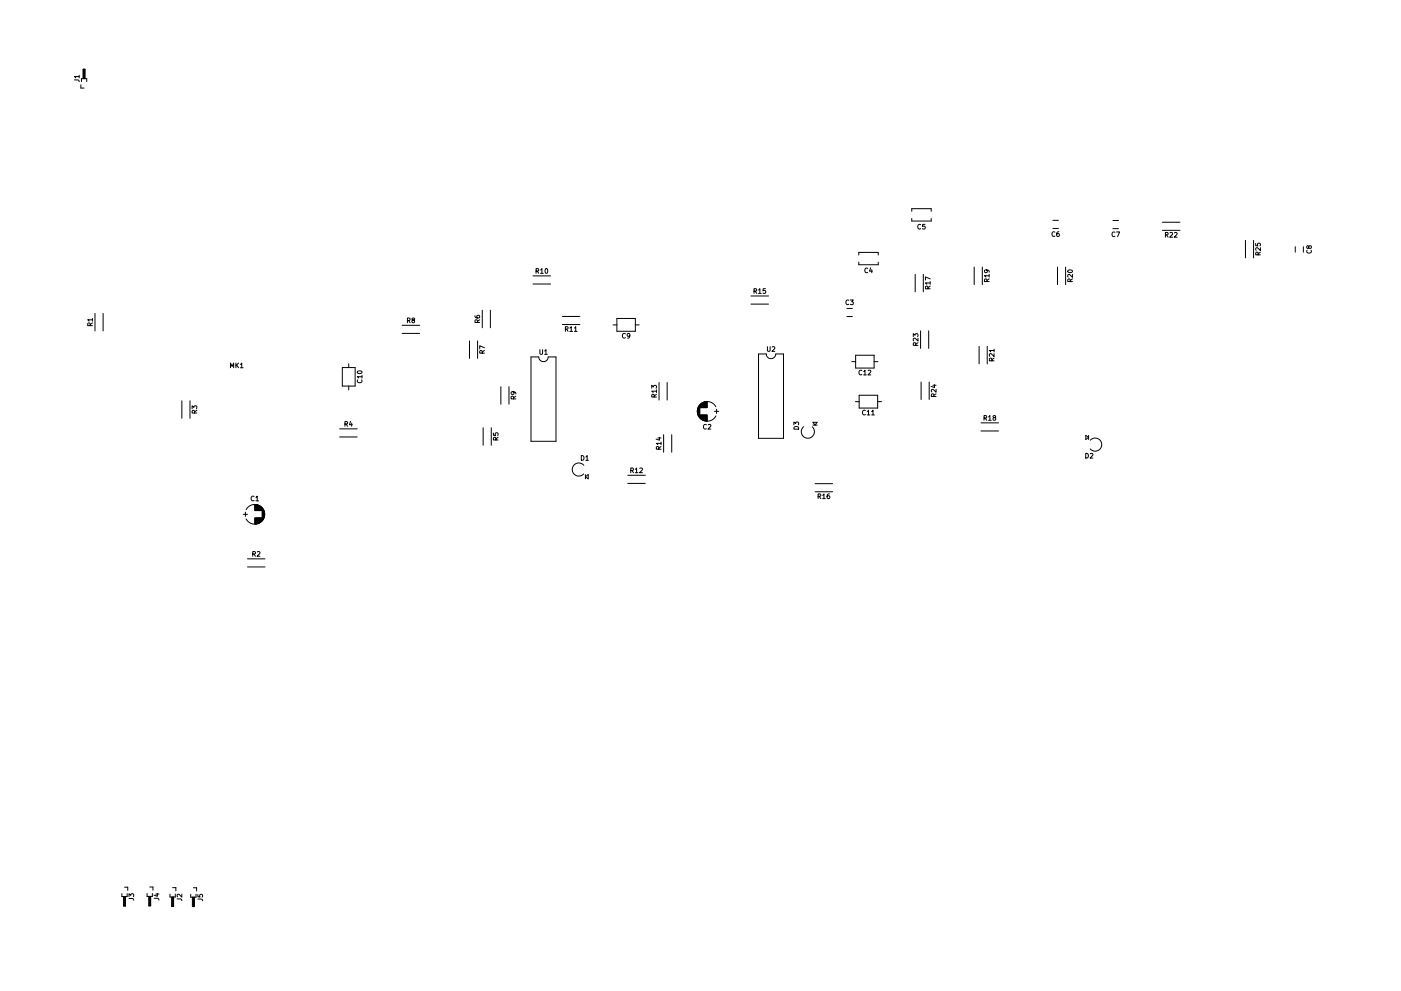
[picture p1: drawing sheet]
<svg xmlns="http://www.w3.org/2000/svg" width="297mm" height="210mm" viewBox="0 0 297 210" stroke-linecap="round" stroke-linejoin="round" font-family="sans-serif">
<g fill="none" stroke="#000" stroke-width=".21">
<path d="M15.8 17h.8l.2 .3M16.8 16.2h-1l.3 .3M16.8 16v.5M17.1 18v.7h.7M17.3 17.3v-.6h1.1v.6M17.6 16.7v-2h.4v2M17.7 14.7v2M17.8 14.7v2M17.9 14.7v2M113 58.5h3.7M113.7 57.5h.4l.1-.4-.5-.1v1M113.9 57.5l.3 .5"/>
<path d="M114.6 57.3l.3-.3v1M114.6 58h.6M115.7 57.1l.1-.1a.49 .49 0 0 1 .4 .5 .49 .49 0 0 1-.5 .4l-.1-.3zM182.1 55.6v.6h4.1v-.6M182.1 54.1v-.6h4.1v.6M184 57a.44 .44 0 0 0-.7 .4 .44 .44 0 0 0 .7 .4M184.6 56.8l-.2 .7h.6M184.8 57.2v.7M193.3 46.3v.6h4.1v-.6M193.3 44.8v-.5h4.1v.5M194 58.2v3.7M195.2 47.7a.44 .44 0 0 0-.6 .4 .44 .44 0 0 0 .6 .4"/>
<path d="M195.8 58.2v3.7M196.1 47.6h-.5v.5l.5-.1v.5h-.5M197.2 59.2l-1-.5v.7M197.2 59.7v.6M206.5 56.7v3.7M208.3 56.7v3.7M209.2 57.3l.1 .2v.2l-.5 .1-.1-.3 .2-.2h.6l.2 .4M209.2 59.7v-.4l-.4-.1-.1 .5h1M209.7 58.5h-1l.3 .3M209.7 59.2l-.5 .3M209.7 58.2v.6M223.2 48.5h1.2"/>
<path d="M223.2 46.7h1.2M223.7 49.3a.44 .44 0 0 0-.7 .4 .44 .44 0 0 0 .7 .4M224.2 56.7v3.7M224.5 49.2l-.4 .2-.1 .6 .2 .2 .4-.1-.1-.5h-.3l-.2 .1M225.9 56.7v3.7M226.5 57.4a.48 .48 0 0 1 .5-.2 .48 .48 0 0 1 .3 .5 .49 .49 0 0 1-.5 .2 .49 .49 0 0 1-.4-.5zM226.9 59.7v-.4l-.4-.1-.1 .5h1M227.4 58.2v.6l-.7-.6-.3 .2 .1 .4M227.4 59.2l-.5 .3M236 48.5h1.1M236 46.8h1.1M236.4 49.3a.44 .44 0 0 0-.6 .4 .44 .44 0 0 0 .6 .4"/>
<path d="M236.7 49.2h.7l-.4 1M246.5 48.9h3.7M246.5 47.1h3.7M247.1 49.8h.5v-.4l-.5-.1v1M247.3 49.8l.4 .5M248 49.4l.4-.1 .2 .3-.6 .7h.6M249 49.4l.4-.1 .2 .3-.6 .7h.6M264.1 51v3.7M265.8 51v3.7M266.2 51.6v.5l.5 .1v-.5l.4-.1v.6M266.8 54.1l-.1-.5-.4-.1-.1 .6h1M267.2 52.5v.7l-.7-.7-.3 .2 .1 .4"/>
<path d="M267.2 53.5l-.4 .3M274.6 52.3v1.2M276.3 52.3v1.2M277.1 53.1a.44 .44 0 0 0 .4 .6 .44 .44 0 0 0 .4-.6M277.5 52.3l.2-.2 .3 .2v.3l-.3 .1-.3-.5h-.3v.5l.4-.2M19.1 69.1v-.5h-.4l-.1 .5h1M19.6 67.8h-1l.3 .3M19.6 68.5l-.5 .3M19.6 67.6v.5M20.1 66.5v3.7M21.9 66.5v3.7M48.9 78v-1l.3 .7 .3-.7v1"/>
<path d="M50 77v1M50.2 77.5l.4 .5M50.6 77l-.6 .6M51 77.3l.3-.3v1M51 78h.5M72.6 78h2.7v3.9h-2.7zM73.9 77.2v.8M75.8 78.8a.49 .49 0 0 1 .6-.2 .49 .49 0 0 1 .3 .5 .49 .49 0 0 1-.6 .2 .49 .49 0 0 1-.3-.5zM76.8 79.9h-1l.2 .3M76.8 79.6v.6M85.3 69h3.7M85.3 70.7h3.7"/>
<path d="M86.4 68l.5-.1v-.3l-.5-.1v1M86.6 68l.4 .5M87.5 67.9l-.1-.3 .4-.1 .1 .3-.6 .3 .2 .4 .4-.2-.2-.4M99.5 72.3v3.7M100.7 67l.2 .4 .6 .1 .2-.2-.1-.4-.5 .1v.3l.2 .2M101.2 68.4v-.5h-.4l-.1 .5h1M101.3 72.3v3.7M101.7 67.8l-.5 .4M102.2 74.9v-.4l-.4-.1-.1 .5h1M102.2 65.8v3.7M102.7 73.8l-1-.4v.6M102.7 74.4l-.5 .3"/>
<path d="M104 65.8v3.7M112.6 75.7h1.6a1 1 0 0 0 1 1 1 1 0 0 0 1-1h1.7v17.9h-5.3zM113 60.3h3.7M114.5 74.2v.8l.2 .2 .3-.2v-.8M115.5 74.5l.3-.3v1M115.5 75.2h.5M119.2 67.1h3.7M119.2 68.9h3.7M119.9 69.8h.5v-.4l-.5-.1v1M120.1 69.8l.3 .5M120.8 69.6l.3-.3v1M120.8 70.3h.6"/>
<path d="M121.8 69.6l.3-.3v1M121.8 70.3h.6M130 68.9h.8M130.8 67.6h3.9v2.7h-3.9zM132.6 70.8a.44 .44 0 0 0-.6 .4 .44 .44 0 0 0 .6 .4M133.5 71.2l-.2 .2-.2-.1-.1-.5 .3-.1 .2 .2v.6l-.4 .2M134.7 68.9h.8M159.2 62.8h3.7M159.2 64.5h3.7M159.9 61.8l.4-.1 .1-.4h-.5v1M160.1 61.8l.3 .5M160.8 61.5l.3-.2v1"/>
<path d="M160.8 62.3h.6M160.8 75.1h1.7a1 1 0 0 0 1 1 1 1 0 0 0 1-1h1.6v17.9h-5.3zM162.3 61.3h-.5v.4h.4l.1 .5h-.5M162.7 73.6v.8l.2 .2 .4-.2v-.8M163.7 73.6h.4l.2 .2-.6 .8h.6M179.5 65.4h1.2M179.5 67.2h1.2M180 63.7a.44 .44 0 0 0-.7 .4 .44 .44 0 0 0 .7 .4M180.3 63.6h.6l-.3 .4 .3 .1v.4h-.6M180.6 76.7h.8M181.4 75.4h3.9v2.7h-3.9zM182.7 78.6a.44 .44 0 0 0-.6 .4 .44 .44 0 0 0 .6 .4"/>
<path d="M183.1 78.8l.3-.3v1M183.1 79.5h.6M184.1 78.6l.3-.1 .2 .3-.6 .7h.6M185.3 76.7h.8M193.6 71.4v-.6l.4 .3 .1-.3h.4v.6M194.2 73.3l-.1-.5-.4-.1-.1 .6h1M194.6 71.7v.7l-.7-.7-.3 .2 .1 .4M194.6 72.7l-.4 .3M195.2 70.2v3.7M196.7 61.3v-.5l-.4-.1-.1 .6h1M196.9 70.2v3.7M197.2 60h-1l.3 .3"/>
<path d="M197.2 60.7l-.5 .3M207.6 73.5v3.7M209.3 73.5v3.7M210.3 76.6l-.1-.5-.3-.1-.1 .6h1M210.8 75v.6l-.8-.6-.2 .2 .1 .4M210.8 74.4h-1l.2 .2M210.8 76l-.5 .3M210.8 74.1v.5M38.6 85v3.7M40.3 85v3.7M40.7 86.7v-.6l.4 .3 .1-.2h.4v.5M41.3 87.6l-.1-.4-.4-.1-.1 .5h1"/>
<path d="M41.7 87.1l-.4 .3M72 91h3.7M72 92.7h3.7M73.1 90l.5-.1 .1-.4-.6-.1v1M73.4 90l.3 .4M73.9 81.9v.8M74.3 89.4l-.2 .7h.6M74.6 89.8v.6M75.8 80.6a.44 .44 0 0 0 .5 .6 .44 .44 0 0 0 .4-.6M102.4 90.7v3.8M104.2 90.7v3.8M104.6 91.9v.4l.5 .1-.1-.5h.5v.5"/>
<path d="M105.1 93.3v-.4l-.4-.1-.1 .5h1M105.6 92.8l-.5 .3M106.2 82v3.8M107.9 82v3.8M108.8 83.1l.2 .2-.1 .3h-.4l-.1-.3 .2-.2 .5 .1 .3 .4M108.9 84.6l-.1-.4-.3-.1-.1 .5h1M109.4 84.1l-.5 .3M123.3 96.7a.51 .51 0 0 1 .5 .5 .51 .51 0 0 1-.5 .5zM123.8 98.7a1.39 1.39 0 0 0-2-.1 1.39 1.39 0 0 0-.1 2 1.39 1.39 0 0 0 2.1 0M124.2 96.9l.3-.2v1M124.2 97.7h.6M133.7 99.8h.5l.1-.4-.6-.1v1"/>
<path d="M134 99.8l.3 .5M134.7 99.6l.3-.3v1M135.6 99.4l.4-.1 .2 .3-.6 .7h.6M138.2 82.4v-.6l.4 .3 .1-.3h.4v.6M138.7 84.2v-.4l-.4-.1-.1 .5h1M139.2 83h-1l.3 .3M139.2 83.7l-.5 .3M139.2 82.7v.6M139.5 92.9h.7M139.7 95.3l-.1-.5h-.4v.5h1M139.7 81.2v3.7M139.8 92.8v.6l-.7-.2"/>
<path d="M140.2 94.1h-1l.2 .3M140.2 94.7l-.5 .4M140.2 93.8v.6M140.7 92.2v3.7M141.5 81.2v3.7M142.4 92.2v3.7M147.8 87.1v.3M147.9 86.9v.8M147.9 86.7v1.1M148 86.5v1.6M148 86.4v1.8M148.1 88.3a2.09 2.09 0 0 0 3.7 0"/>
<path d="M148.1 86.3v1.9M148.2 86.2v2.2M148.2 86.1v2.3M148.2 86.1v2.4M148.3 86v2.6M148.4 85.9v2.7M148.4 85.9v.6M148.4 88.1v.6M148.4 88.1l.1 .7M148.5 85.8v.7M148.5 88.1v.7M148.6 85.7v.8"/>
<path d="M148.6 88.1v.7M148.6 88.1v.8M148.7 85.6v.9M148.7 88.1v.8M148.7 88.1v.9M148.8 88.1v.9M148.8 85.6v.9M148.8 85.5v1M148.9 85.5v1M148.9 88.1v1M148.9 88.1l.1 1M149 85.5v1"/>
<path d="M149 85.4v1.1M149 88.1v1M149.1 88.1v1.1M149.1 85.4v1.1M149.2 85.4v1.1M149.2 88.1v1.1M149.2 85.3v1.2M149.3 88.1v1.1M149.3 85.3v1.2M149.4 85.3v1.2M149.4 88.1v1.2M149.5 88.1v1.2"/>
<path d="M149.5 85.3v1.2M149.6 85.3v1.2M149.6 88.1v1.2M149.6 85.2v1.3M149.7 85.2v1.3M149.7 88.1v1.2M149.8 90.1a.44 .44 0 0 0-.7 .4 .44 .44 0 0 0 .7 .4M149.8 88.1v1.2M149.8 85.2v1.3M149.9 85.2v1.3M149.9 88.1v1.2M150.1 90.1l.4-.1 .2 .3-.6 .7h.6"/>
<path d="M151.5 87.3h.9M151.8 86.3a2.09 2.09 0 0 0-2.9-.9 2.09 2.09 0 0 0-.8 2.9M151.9 86.8v.9M168.3 90.2v-.7l.4 .4 .1-.3h.4v.6M168.4 90.7a.54 .54 0 0 1 .6-.2 .54 .54 0 0 1 .3 .6h-1zM170.4 90.5a1.39 1.39 0 0 0-.1 2 1.39 1.39 0 0 0 2 .1 1.39 1.39 0 0 0-.1-2M172.4 90.2h.8M172.4 89.6h.8l-.4 .6zM181.3 85.2h.9M182.2 83.9h3.9v2.7h-3.9zM183.5 87.1a.44 .44 0 0 0-.6 .4 .44 .44 0 0 0 .6 .4M183.9 87.3l.2-.3v1"/>
<path d="M183.9 88h.5M184.8 87.3l.3-.3v1M184.8 88h.6M186.1 85.2h.8M195.3 81v3.8M197 81v3.8M197.8 81.7h.7M198 84.1l-.1-.5h-.3l-.1 .5h1M198.1 81.6v.6l-.7-.2M198.5 82.6v.6l-.8-.6-.2 .2 .1 .4M198.5 83.6l-.5 .3M208 89.7h3.7"/>
<path d="M208 91.4h3.7M208.6 88.7l.5-.1 .1-.3-.6-.1v1M208.9 88.7l.3 .5M209.6 88.5l.3-.3v1M209.6 89.2h.6M210.7 88.6l-.1-.3 .4-.1 .1 .3-.6 .3 .2 .4 .4-.2-.2-.4M230.2 96.2a.51 .51 0 0 1 .6 .5 .51 .51 0 0 1-.6 .5zM230.2 92.4l.6 .4-.6 .4zM230.8 92.4v.8M231.1 96.3l.4-.1 .2 .3-.6 .7h.6M231.2 93.4a1.39 1.39 0 0 1 2-.1 1.39 1.39 0 0 1-.1 2 1.39 1.39 0 0 1-2-.1M51.6 109.1h.9"/>
<path d="M52 108.7v.9M52.2 108.1a2.09 2.09 0 0 1 2.8-.8 2.09 2.09 0 0 1 .9 2.8M52.5 118.6h3.7M53.6 117.5h.5v-.4l-.5-.1v1M53.8 117.5l.4 .5M53.9 105.4a.44 .44 0 0 0-.7 .4 .44 .44 0 0 0 .7 .4M54 107.1v1.2M54 109.9v1.3M54.1 107.1v1.2M54.1 109.9v1.3M54.2 107.1v1.2M54.2 109.9v1.3"/>
<path d="M54.2 105.5l.3-.2v1M54.2 106.3h.6M54.3 107.1v1.2M54.3 109.9v1.3M54.4 107.1v1.2M54.4 109.9v1.2M54.5 107.1v1.2M54.5 109.9v1.2M54.5 117.1l.4-.1 .2 .3-.6 .7h.6M54.6 107.1v1.2M54.6 109.9v1.2M54.6 107.2v1.1"/>
<path d="M54.7 109.9l-.1 1.2M54.7 107.2v1.1M54.7 109.9v1.2M54.8 107.2v1.1M54.8 109.9v1.1M54.9 107.2v1.1M54.9 109.9v1.1M54.9 107.3v1M55 107.3v1M55 109.9v1.1M55 109.9v1M55.1 107.3v1"/>
<path d="M55.1 109.9v1M55.1 107.4v.9M55.2 109.9l-.1 1M55.2 107.4v.9M55.2 109.9v.9M55.3 107.5v.8M55.3 109.9v.9M55.4 109.9l-.1 .8M55.4 107.6v.7M55.4 109.9v.8M55.4 109.9v.7M55.5 107.6v.7"/>
<path d="M55.5 109.9v.7M55.6 107.7v.6M55.6 109.9v.6M55.6 107.8v2.7M55.6 107.8v2.6M55.7 107.9v2.4M55.8 108v2.3M55.8 108v2.2M55.9 108.2v1.9M55.9 110.1a2.09 2.09 0 0 1-3.7 0M55.9 108.2v1.8M56 108.3v1.6"/>
<path d="M56 108.6v1.1M56.1 108.7v.8M56.1 109v.3M124.1 100.7v.9M124.1 101.1l.6-.4v.9zM133.1 100.8h3.7M133.1 102.6h3.7M134.7 100.3h.6M172.8 104.3h3.7M172.8 102.6h3.7M173.5 105.3h.4l.1-.4-.5-.1v1M173.7 105.3l.3 .5"/>
<path d="M174.4 105.1l.3-.3v1M174.4 105.8h.6M175.8 104.8l-.4 .2v.6l.2 .2 .3-.1-.1-.5h-.2l-.2 .2M52.5 120.3h3.7M25.8 189.6v.6h1.2v-.6M26.2 190.2v2h.4v-2M26.3 190.2v2M26.4 188.2h.7v.7M26.4 190.2v2M26.6 190.2v2M27.4 190.6l.8 .1 .2 .3M27.4 190.2v-.6l.3 .4 .1-.3h.5v.5"/>
<path d="M31.2 189.6v.6h1.1v-.6M31.5 190.2v2h.4v-2M31.6 190.2v2M31.7 188.2h.7v.7M31.8 190.2v2M31.9 190.2v2M32.7 190.6h.8l.2 .4M33 189.7h.7M33.4 189.5v.7l-.8-.3M36 189.7v.6h1.2v-.6M36.4 190.3v2h.4v-2M36.5 190.3v2"/>
<path d="M36.6 188.3h.7v.7M36.6 190.3v2M36.7 190.3v2M37.6 190.7l.8 .1 .2 .3M38.6 189.7v.6l-.8-.6-.2 .2v.4M40.4 189.7v.6h1.2v-.6M40.8 190.3v2h.4v-2M40.9 190.3v2M41 188.4h.7v.6M41 190.3v2M41.2 190.3v2M42 190.7l.8 .1 .2 .3"/>
<path d="M42 189.8v.5h.4v-.5h.5v.5"/>
</g>
</svg>
